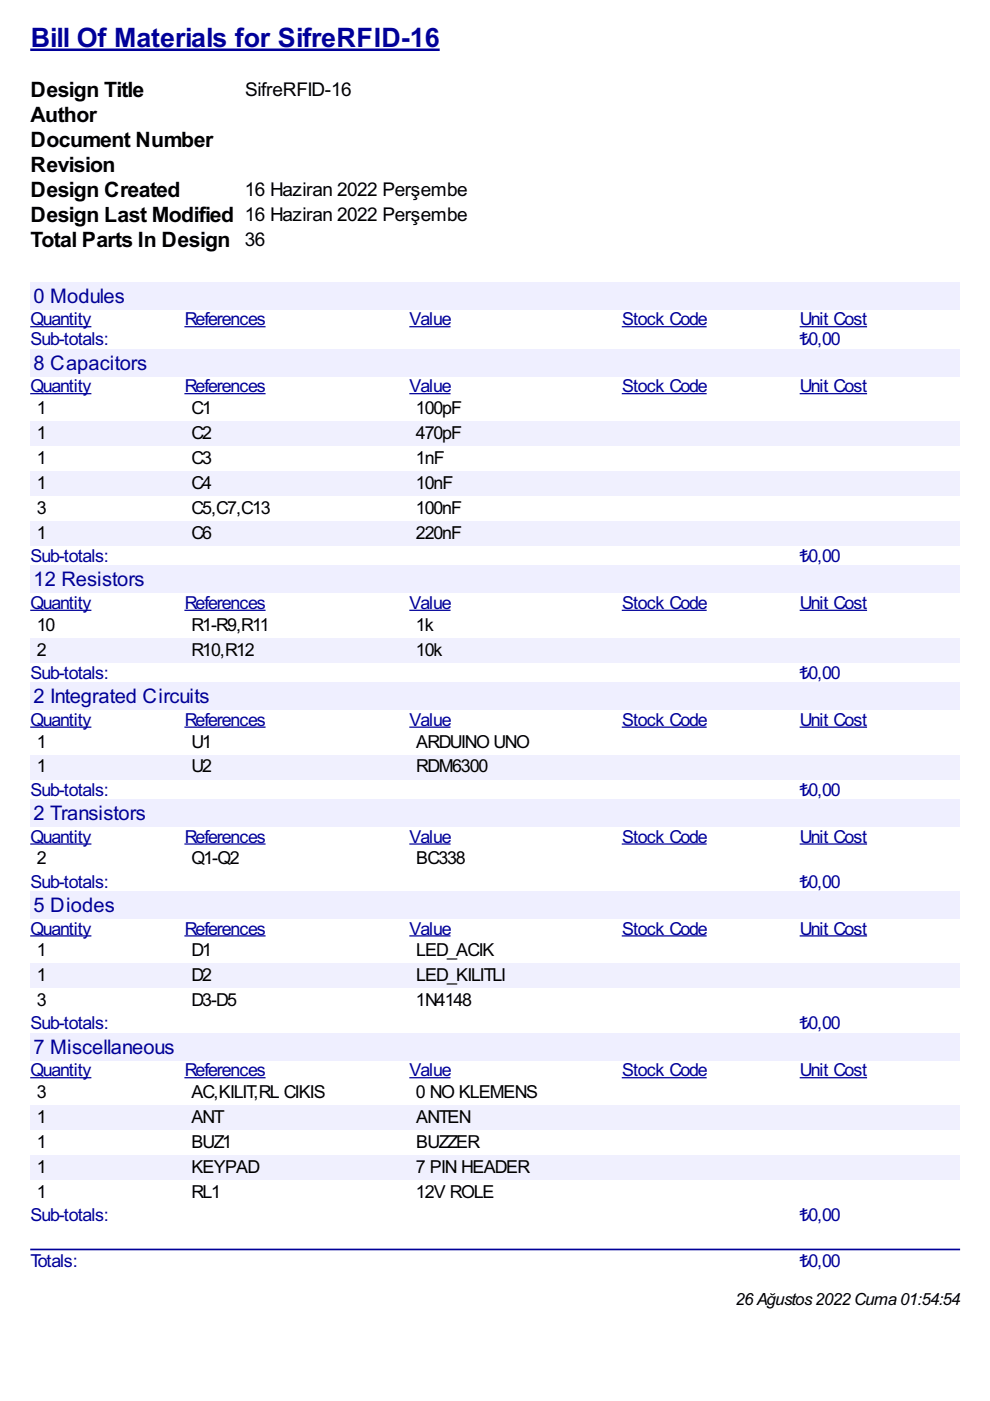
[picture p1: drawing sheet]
<svg xmlns="http://www.w3.org/2000/svg" width="210mm" height="297mm" viewBox="0 0 210 297" stroke-linecap="round" stroke-linejoin="round" font-family="sans-serif">
<defs><g id="words">
<text font-size="6.3" fill="#009" x="6.5" y="10">Bill Of Materials for SifreRFID-16</text>
<g font-size="5">
<text x="6.5" y="20.6">Design Title</text>
<text x="6.5" y="25.9">Author</text>
<text x="6.5" y="31.2">Document Number</text>
<text x="6.5" y="36.5">Revision</text>
<text x="6.5" y="41.8">Design Created</text>
<text x="6.5" y="47.1">Design Last Modified 16 Haziran 2022 Perşembe</text>
<text x="6.5" y="52.3">Total Parts In Design 36</text>
</g>
<g font-size="4.8" fill="#009">
<text x="7.1" y="64.2">0 Modules</text>
<text x="7.1" y="78.3">8 Capacitors</text>
<text x="7.1" y="124.3">12 Resistors</text>
<text x="7.1" y="149.1">2 Integrated Circuits</text>
<text x="7.1" y="173.8">2 Transistors</text>
<text x="7.1" y="193.3">5 Diodes</text>
<text x="7.1" y="223.4">7 Miscellaneous</text>
</g>
<g font-size="4.5">
<text x="52" y="20.3">SifreRFID-16</text>
<text x="51.9" y="41.5">16 Haziran 2022 Perşembe</text>
</g>
<g font-size="4.2" fill="#009">
<text x="6.5" y="69">Quantity</text>
<text x="39.2" y="69">References</text>
<text x="86.8" y="69">Value</text>
<text x="131.9" y="69">Stock Code</text>
<text x="169.6" y="69">Unit Cost</text>
<text x="6.5" y="73.2">Sub-totals:</text>
<text x="169.6" y="73.2">₺0,00</text>
<text x="6.5" y="83.2">Quantity</text>
<text x="39.2" y="83.2">References</text>
<text x="86.8" y="83.2">Value</text>
<text x="131.9" y="83.2">Stock Code</text>
<text x="169.6" y="83.2">Unit Cost</text>
<text x="6.5" y="119.2">Sub-totals:</text>
<text x="169.6" y="119.2">₺0,00</text>
<text x="6.5" y="129.1">Quantity</text>
<text x="39.2" y="129.1">References</text>
<text x="86.8" y="129.1">Value</text>
<text x="131.9" y="129.1">Stock Code</text>
<text x="169.6" y="129.1">Unit Cost</text>
<text x="6.5" y="143.9">Sub-totals:</text>
<text x="169.6" y="143.9">₺0,00</text>
<text x="6.5" y="153.9">Quantity</text>
<text x="39.2" y="153.9">References</text>
<text x="86.8" y="153.9">Value</text>
<text x="131.9" y="153.9">Stock Code</text>
<text x="169.6" y="153.9">Unit Cost</text>
<text x="6.5" y="168.7">Sub-totals:</text>
<text x="169.6" y="168.7">₺0,00</text>
<text x="6.5" y="178.7">Quantity</text>
<text x="39.2" y="178.7">References</text>
<text x="86.8" y="178.7">Value</text>
<text x="131.9" y="178.7">Stock Code</text>
<text x="169.6" y="178.7">Unit Cost</text>
<text x="6.5" y="188.2">Sub-totals:</text>
<text x="169.6" y="188.2">₺0,00</text>
<text x="6.5" y="198.2">Quantity</text>
<text x="39.2" y="198.2">References</text>
<text x="86.8" y="198.2">Value</text>
<text x="131.9" y="198.2">Stock Code</text>
<text x="169.6" y="198.2">Unit Cost</text>
<text x="6.5" y="218.3">Sub-totals:</text>
<text x="169.6" y="218.3">₺0,00</text>
<text x="6.5" y="228.2">Quantity</text>
<text x="39.2" y="228.2">References</text>
<text x="86.8" y="228.2">Value</text>
<text x="131.9" y="228.2">Stock Code</text>
<text x="169.6" y="228.2">Unit Cost</text>
<text x="6.5" y="258.9">Sub-totals:</text>
<text x="169.6" y="258.9">₺0,00</text>
<text x="6.5" y="268.5">Totals:</text>
<text x="169.6" y="268.5">₺0,00</text>
</g>
<g font-size="4.2">
<text x="7.8" y="87.8">1</text>
<text x="40.6" y="87.8">C1</text>
<text x="88.2" y="87.8">100pF</text>
<text x="7.8" y="93.1">1</text>
<text x="40.6" y="93.1">C2</text>
<text x="88.2" y="93.1">470pF</text>
<text x="7.8" y="98.4">1</text>
<text x="40.6" y="98.4">C3</text>
<text x="88.2" y="98.4">1nF</text>
<text x="7.8" y="103.7">1</text>
<text x="40.6" y="103.7">C4</text>
<text x="88.2" y="103.7">10nF</text>
<text x="7.8" y="108.9">3</text>
<text x="40.6" y="108.9">C5,C7,C13</text>
<text x="88.2" y="108.9">100nF</text>
<text x="7.8" y="114.2">1</text>
<text x="40.6" y="114.2">C6</text>
<text x="88.2" y="114.2">220nF</text>
<text x="7.8" y="133.7">10</text>
<text x="40.6" y="133.7">R1-R9,R11</text>
<text x="88.2" y="133.7">1k</text>
<text x="7.8" y="139">2</text>
<text x="40.6" y="139">R10,R12</text>
<text x="88.2" y="139">10k</text>
<text x="7.8" y="158.5">1</text>
<text x="40.6" y="158.5">U1</text>
<text x="88.3" y="158.5">ARDUINO UNO</text>
<text x="7.8" y="163.8">1</text>
<text x="40.6" y="163.8">U2</text>
<text x="88.3" y="163.8">RDM6300</text>
<text x="7.8" y="183.3">2</text>
<text x="40.6" y="183.3">Q1-Q2</text>
<text x="88.3" y="183.3">BC338</text>
<text x="7.8" y="202.8">1</text>
<text x="40.6" y="202.8">D1</text>
<text x="88.3" y="202.8">LED_ACIK</text>
<text x="7.8" y="208">1</text>
<text x="40.6" y="208">D2</text>
<text x="88.3" y="208">LED_KILITLI</text>
<text x="7.8" y="213.3">3</text>
<text x="40.6" y="213.3">D3-D5</text>
<text x="88.2" y="213.3">1N4148</text>
<text x="7.8" y="232.8">3</text>
<text x="40.6" y="232.8">AC,KILIT,RL CIKIS</text>
<text x="88.2" y="232.8">0 NO KLEMENS</text>
<text x="7.8" y="238.1">1</text>
<text x="40.6" y="238.1">ANT</text>
<text x="88.3" y="238.1">ANTEN</text>
<text x="7.8" y="243.4">1</text>
<text x="40.6" y="243.4">BUZ1</text>
<text x="88.3" y="243.4">BUZZER</text>
<text x="7.8" y="248.7">1</text>
<text x="40.6" y="248.7">KEYPAD</text>
<text x="88.2" y="248.7">7 PIN HEADER</text>
<text x="7.8" y="254">1</text>
<text x="40.6" y="254">RL1</text>
<text x="88.2" y="254">12V ROLE</text>
</g>
<text font-size="4" x="155.9" y="276.7">26 Ağustos2022 Cuma 01:54:54</text>
</g></defs>
<path d="M6.4 10.6h86.8" fill="none" stroke="#009" stroke-width=".53"/>
<g fill="#efefff">
<path d="M6.4 59.8h197.2v5.8h-197.2z"/>
<path d="M6.9 60h19.3v4.8h-19.3z"/>
</g>
<path d="M6.4 69.3h13M39.1 69.3h17.2M86.8 69.3h8.7M131.8 69.3h18M169.6 69.3h14.2" fill="none" stroke="#009" stroke-width=".26"/>
<g fill="#efefff">
<path d="M6.4 74h197.2v5.8h-197.2z"/>
<path d="M6.9 74.3h24.1v4.8h-24.1z"/>
</g>
<path d="M6.4 83.5h13M39.1 83.5h17.2M86.8 83.5h8.7M131.8 83.5h18M169.6 83.5h14.2" fill="none" stroke="#009" stroke-width=".26"/>
<g fill="#f0f0fe">
<path d="M6.4 89.3h32.7v5.3h-32.7z"/>
<path d="M7.7 89.4h1.8v4.2h-1.8z"/>
<path d="M39.1 89.3h47.7v5.3h-47.7z"/>
<path d="M40.5 89.4h4.2v4.2h-4.2z"/>
<path d="M86.8 89.3h45v5.3h-45z"/>
<path d="M88.1 89.4h9.6v4.2h-9.6z"/>
<path d="M131.8 89.3h37.8v5.3h-37.8z"/>
<path d="M169.6 89.3h34v5.3h-34z"/>
<path d="M6.4 99.9h32.7v5.3h-32.7z"/>
<path d="M7.7 100h1.8v4.2h-1.8z"/>
<path d="M39.1 99.9h47.7v5.3h-47.7z"/>
<path d="M40.5 100h4.2v4.2h-4.2z"/>
<path d="M86.8 99.9h45v5.3h-45z"/>
<path d="M88.1 100h7.7v4.2h-7.7z"/>
<path d="M131.8 99.9h37.8v5.3h-37.8z"/>
<path d="M169.6 99.9h34v5.3h-34z"/>
<path d="M6.4 110.4h32.7v5.3h-32.7z"/>
<path d="M7.7 110.6h1.8v4.2h-1.8z"/>
<path d="M39.1 110.4h47.7v5.3h-47.7z"/>
<path d="M40.5 110.6h4.2v4.2h-4.2z"/>
<path d="M86.8 110.4h45v5.3h-45z"/>
<path d="M88.1 110.6h9.6v4.2h-9.6z"/>
<path d="M131.8 110.4h37.8v5.3h-37.8z"/>
<path d="M169.6 110.4h34v5.3h-34z"/>
</g>
<g fill="#efefff">
<path d="M6.4 120h197.2v5.7h-197.2z"/>
<path d="M6.9 120.1h23.5v4.7h-23.5z"/>
</g>
<path d="M6.4 129.4h13M39.1 129.4h17.2M86.8 129.4h8.7M131.8 129.4h18M169.6 129.4h14.2" fill="none" stroke="#009" stroke-width=".26"/>
<g fill="#f0f0fe">
<path d="M6.4 135.2h32.7v5.3h-32.7z"/>
<path d="M7.7 135.4h1.8v4.3h-1.8z"/>
<path d="M39.1 135.2h47.7v5.3h-47.7z"/>
<path d="M40.5 135.4h13.2v4.3h-13.2z"/>
<path d="M86.8 135.2h45v5.3h-45z"/>
<path d="M88.1 135.4h5.6v4.3h-5.6z"/>
<path d="M131.8 135.2h37.8v5.3h-37.8z"/>
<path d="M169.6 135.2h34v5.3h-34z"/>
</g>
<g fill="#efefff">
<path d="M6.4 144.7h197.2v5.8h-197.2z"/>
<path d="M6.9 144.9h37.3v4.8h-37.3z"/>
</g>
<path d="M6.4 154.2h13M39.1 154.2h17.2M86.8 154.2h8.7M131.8 154.2h18M169.6 154.2h14.2" fill="none" stroke="#009" stroke-width=".26"/>
<g fill="#f0f0fe">
<path d="M6.4 160h32.7v5.3h-32.7z"/>
<path d="M7.7 160.3h1.8v4.2h-1.8z"/>
<path d="M39.1 160h47.7v5.3h-47.7z"/>
<path d="M40.5 160.3h4.2v4.2h-4.2z"/>
<path d="M86.8 160h45v5.3h-45z"/>
<path d="M88.1 160.3h15.1v4.2h-15.1z"/>
<path d="M131.8 160h37.8v5.3h-37.8z"/>
<path d="M169.6 160h34v5.3h-34z"/>
</g>
<g fill="#efefff">
<path d="M6.4 169.5h197.2v5.7h-197.2z"/>
<path d="M6.9 169.8h23.8v4.8h-23.8z"/>
</g>
<path d="M6.4 178.9h13M39.1 178.9h17.2M86.8 178.9h8.7M131.8 178.9h18M169.6 178.9h14.2" fill="none" stroke="#009" stroke-width=".26"/>
<g fill="#efefff">
<path d="M6.4 189h197.2v5.7h-197.2z"/>
<path d="M6.9 189.1h17.2v4.8h-17.2z"/>
</g>
<path d="M6.4 198.4h13M39.1 198.4h17.2M86.8 198.4h8.7M131.8 198.4h18M169.6 198.4h14.2" fill="none" stroke="#009" stroke-width=".26"/>
<g fill="#f0f0fe">
<path d="M6.4 204.3h32.7v5.2h-32.7z"/>
<path d="M7.7 204.5h1.8v4.2h-1.8z"/>
<path d="M39.1 204.3h47.7v5.2h-47.7z"/>
<path d="M40.5 204.5h4.2v4.2h-4.2z"/>
<path d="M86.8 204.3h45v5.2h-45z"/>
<path d="M88.1 204.5h18.8v4.2h-18.8z"/>
<path d="M131.8 204.3h37.8v5.2h-37.8z"/>
<path d="M169.6 204.3h34v5.2h-34z"/>
</g>
<g fill="#efefff">
<path d="M6.4 219.1h197.2v5.7h-197.2z"/>
<path d="M6.9 219.3h29.9v4.7h-29.9z"/>
</g>
<path d="M6.4 228.5h13M39.1 228.5h17.2M86.8 228.5h8.7M131.8 228.5h18M169.6 228.5h14.2" fill="none" stroke="#009" stroke-width=".26"/>
<g fill="#f0f0fe">
<path d="M6.4 234.3h32.7v5.3h-32.7z"/>
<path d="M7.7 234.6h1.8v4.2h-1.8z"/>
<path d="M39.1 234.3h47.7v5.3h-47.7z"/>
<path d="M40.5 234.6h6.6v4.2h-6.6z"/>
<path d="M86.8 234.3h45v5.3h-45z"/>
<path d="M88.1 234.6h11.4v4.2h-11.4z"/>
<path d="M131.8 234.3h37.8v5.3h-37.8z"/>
<path d="M169.6 234.3h34v5.3h-34z"/>
<path d="M6.4 244.9h32.7v5.3h-32.7z"/>
<path d="M7.7 245.2h1.8v4.2h-1.8z"/>
<path d="M39.1 244.9h47.7v5.3h-47.7z"/>
<path d="M40.5 245.2h14.3v4.2h-14.3z"/>
<path d="M86.8 244.9h45v5.3h-45z"/>
<path d="M88.1 245.2h23.9v4.2h-23.9z"/>
<path d="M131.8 244.9h37.8v5.3h-37.8z"/>
<path d="M169.6 244.9h34v5.3h-34z"/>
</g>
<path d="M6.6 264.9h196.8" fill="none" stroke="#009" stroke-width=".35"/>
<use href="#words"/>
</svg>
